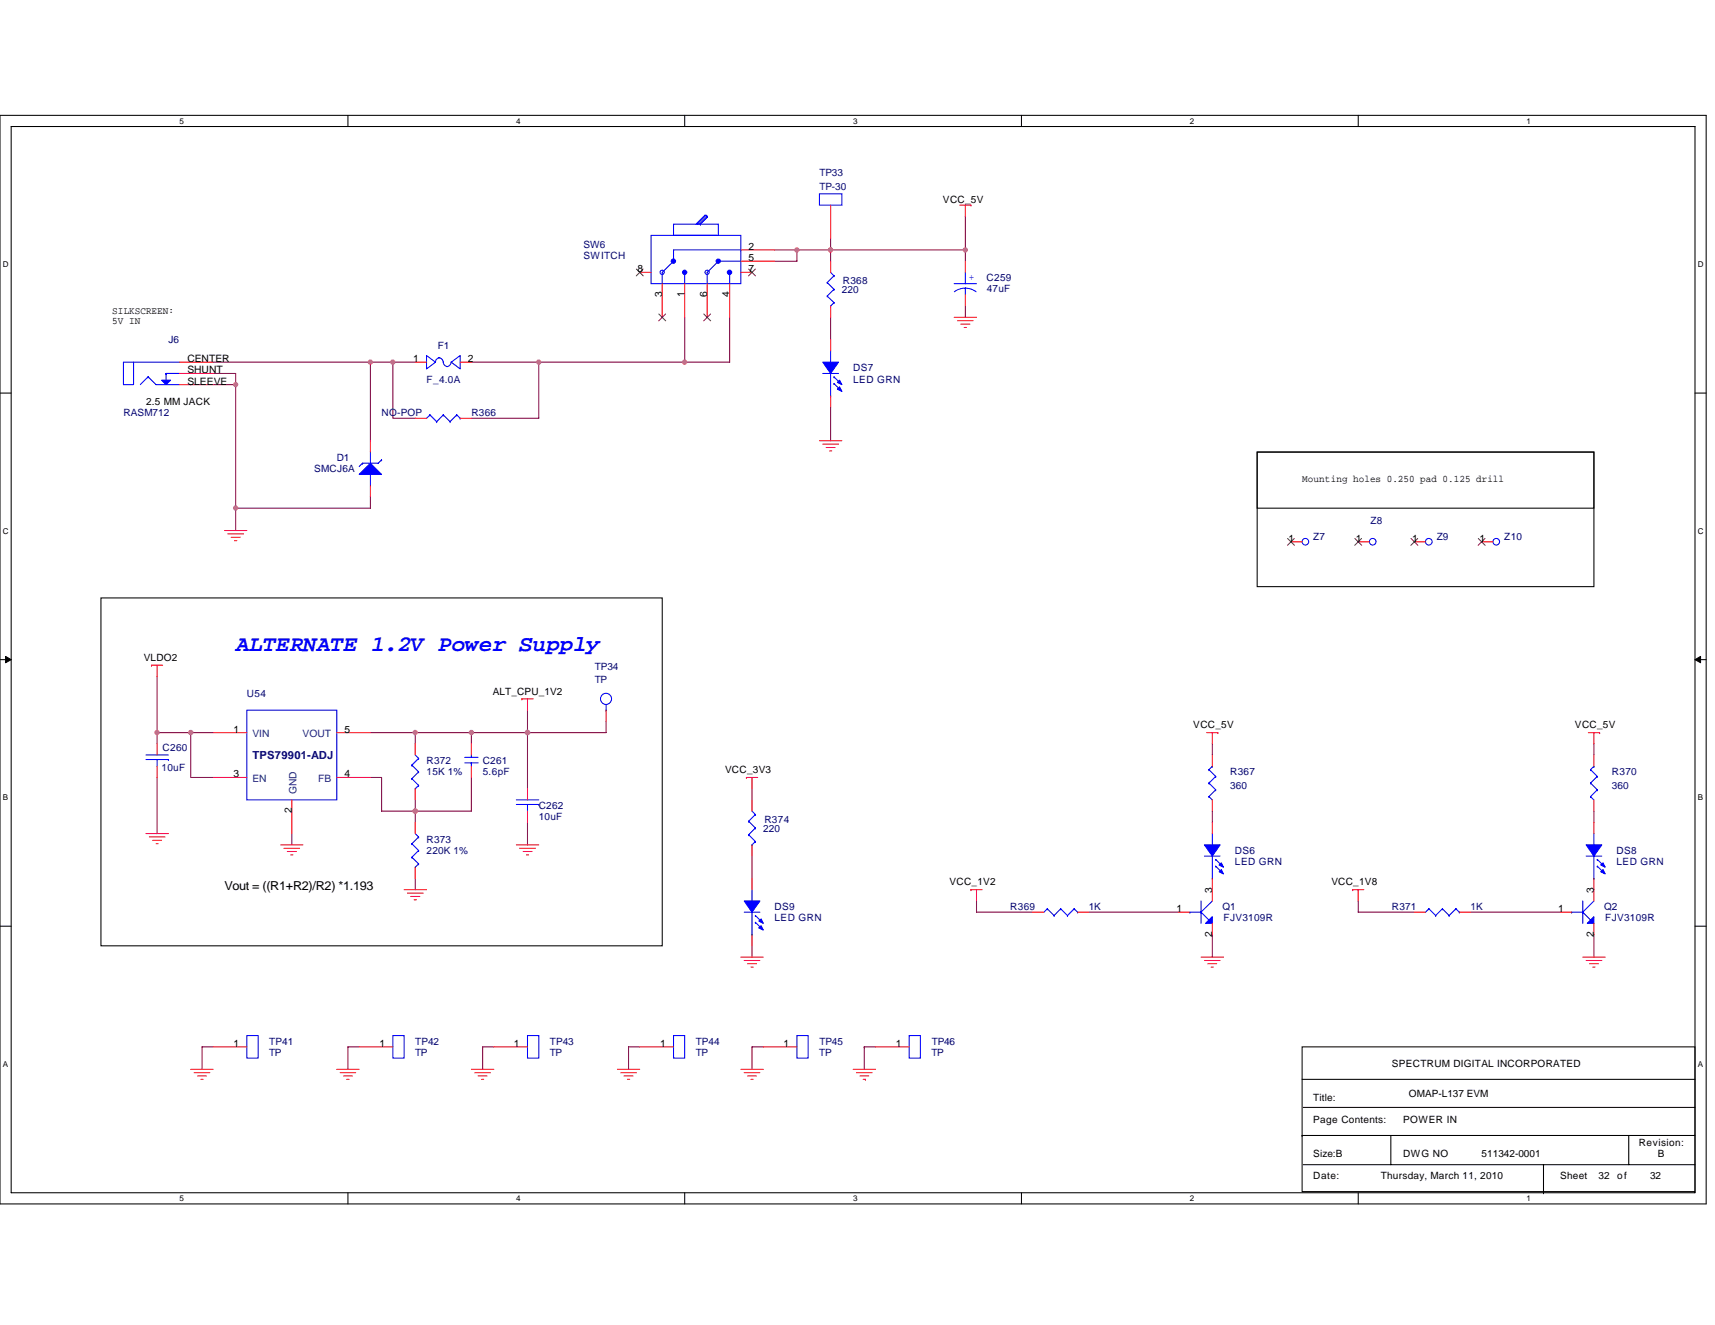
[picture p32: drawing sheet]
<svg xmlns="http://www.w3.org/2000/svg" width="279mm" height="216mm" viewBox="0 0 279 216" stroke-linecap="round" stroke-linejoin="round" font-family="sans-serif">
<defs><g id="words">
<text font-size="3.6" fill="#00f" x="38.4" y="106">ALTERNATE 1.2V Power Supply</text>
<text font-size="2" x="36.6" y="144.9">Vout = ((R1+R2)/R2) *1.193</text>
<text font-size="1.8" fill="#000080" x="41.1" y="123.6">TPS79901-ADJ</text>
<g font-size="1.7">
<text x="122" y="40.7">2</text>
<text x="103.9" y="44.4">8</text>
<text x="122" y="42.5">5</text>
<text x="122" y="44.4">7</text>
<text x="107.9" y="48.4" transform="rotate(-90 107.9 48.4)">3</text>
<text x="111.5" y="48.4" transform="rotate(-90 111.5 48.4)">1</text>
<text x="115.2" y="48.4" transform="rotate(-90 115.2 48.4)">6</text>
<text x="118.9" y="48.4" transform="rotate(-90 118.9 48.4)">4</text>
<text x="30.5" y="59">CENTER</text>
<text x="67.3" y="59">1</text>
<text x="76.2" y="59">2</text>
<text x="30.5" y="62.7">SLEEVE</text>
<text x="30.5" y="60.8">SHUNT</text>
<text x="209.9" y="88.3">1</text>
<text x="220.9" y="88.3">1</text>
<text x="230" y="88.3">1</text>
<text x="241" y="88.3">1</text>
<text x="38" y="119.4">1</text>
<text x="56.1" y="119.4">5</text>
<text x="38" y="126.7">3</text>
<text x="56.1" y="126.7">4</text>
<text x="47.5" y="132.5" transform="rotate(-90 47.5 132.5)">2</text>
<text x="191.6" y="148.6">1</text>
<text x="197.5" y="145.5" transform="rotate(-90 197.5 145.5)">3</text>
<text x="253.8" y="148.6">1</text>
<text x="259.7" y="145.5" transform="rotate(-90 259.7 145.5)">3</text>
<text x="197.5" y="152.7" transform="rotate(-90 197.5 152.7)">2</text>
<text x="259.7" y="152.7" transform="rotate(-90 259.7 152.7)">2</text>
<text x="38" y="170.6">1</text>
<text x="61.8" y="170.6">1</text>
<text x="83.7" y="170.6">1</text>
<text x="107.5" y="170.6">1</text>
<text x="127.6" y="170.6">1</text>
<text x="145.9" y="170.6">1</text>
</g>
<g font-size="1.7" fill="#004080">
<text x="41.1" y="120.1">VIN</text>
<text x="49.3" y="120.1">VOUT</text>
<text x="41.1" y="127.4">EN</text>
<text x="48.3" y="129.4" transform="rotate(-90 48.3 129.4)">GND</text>
<text x="51.8" y="127.4">FB</text>
</g>
<g font-size="1.6" fill="#000080">
<text x="133.5" y="28.7">TP33</text>
<text x="133.5" y="30.9">TP-30</text>
<text x="95.1" y="40.4">SW6</text>
<text x="95.1" y="42.2">SWITCH</text>
<text x="137.2" y="47.7">220</text>
<text x="137.3" y="46.2">R368</text>
<text x="160.7" y="45.9">C259</text>
<text x="160.8" y="47.5">47uF</text>
<text x="27.4" y="55.9">J6</text>
<text x="71.3" y="56.9">F1</text>
<text x="69.5" y="62.3">F_4.0A</text>
<text x="139" y="62.3">LED GRN</text>
<text x="139" y="60.5">DS7</text>
<text x="20.1" y="67.8">RASM712</text>
<text x="62.2" y="67.8">NO-POP</text>
<text x="76.8" y="67.8">R366</text>
<text x="51.2" y="77">SMCJ6A</text>
<text x="54.9" y="75.1">D1</text>
<text x="214" y="87.9">Z7</text>
<text x="223.3" y="85.4">Z8</text>
<text x="234.1" y="87.9">Z9</text>
<text x="245" y="87.9">Z10</text>
<text x="40.2" y="113.5">U54</text>
<text x="96.9" y="111.3">TP</text>
<text x="96.9" y="109.2">TP34</text>
<text x="26.3" y="125.6">10uF</text>
<text x="26.5" y="122.3">C260</text>
<text x="69.5" y="124.5">R372</text>
<text x="78.6" y="124.5">C261</text>
<text x="69.5" y="126.3">15K 1%</text>
<text x="78.6" y="126.3">5.6pF</text>
<text x="87.8" y="131.8">C262</text>
<text x="200.4" y="126.3">R367</text>
<text x="200.4" y="128.5">360</text>
<text x="262.6" y="126.3">R370</text>
<text x="262.6" y="128.5">360</text>
<text x="69.5" y="137.3">R373</text>
<text x="87.8" y="133.6">10uF</text>
<text x="124.4" y="135.5">220</text>
<text x="124.5" y="134">R374</text>
<text x="69.5" y="139.1">220K 1%</text>
<text x="201.2" y="139.1">DS6</text>
<text x="201.2" y="141">LED GRN</text>
<text x="263.3" y="141">LED GRN</text>
<text x="263.4" y="139.1">DS8</text>
<text x="126.2" y="148.3">DS9</text>
<text x="164.6" y="148.3">R369</text>
<text x="177.4" y="148.3">1K</text>
<text x="199.2" y="148.3">Q1</text>
<text x="226.8" y="148.3">R371</text>
<text x="239.6" y="148.3">1K</text>
<text x="261.3" y="148.3">Q2</text>
<text x="126.2" y="150.1">LED GRN</text>
<text x="199.3" y="150.1">FJV3109R</text>
<text x="261.5" y="150.1">FJV3109R</text>
<text x="43.9" y="172.1">TP</text>
<text x="43.9" y="170.2">TP41</text>
<text x="67.6" y="172.1">TP</text>
<text x="67.6" y="170.2">TP42</text>
<text x="89.6" y="172.1">TP</text>
<text x="89.6" y="170.2">TP43</text>
<text x="113.3" y="172.1">TP</text>
<text x="113.4" y="170.2">TP44</text>
<text x="133.5" y="172.1">TP</text>
<text x="133.5" y="170.2">TP45</text>
<text x="151.8" y="172.1">TP</text>
<text x="151.8" y="170.2">TP46</text>
</g>
<g font-size="1.6">
<text x="153.6" y="33.1">VCC_5V</text>
<text x="18.3" y="51.1">SILKSCREEN:</text>
<text x="18.3" y="52.9">5V IN</text>
<text x="23.8" y="66">2.5 MM JACK</text>
<text x="212.1" y="78.6">Mounting holes 0.250 pad 0.125 drill</text>
<text x="23.4" y="107.7">VLDO2</text>
<text x="80.3" y="113.2">ALT_CPU_1V2</text>
<text x="194.4" y="118.7">VCC_5V</text>
<text x="256.6" y="118.7">VCC_5V</text>
<text x="118.1" y="126">VCC_3V3</text>
<text x="154.7" y="144.3">VCC_1V2</text>
<text x="216.9" y="144.3">VCC_1V8</text>
<text x="226.8" y="173.9">SPECTRUM DIGITAL INCORPORATED</text>
<text x="214" y="179.4">Title:</text>
<text x="229.5" y="178.8">OMAP-L137 EVM</text>
<text x="214" y="183">Page Contents:</text>
<text x="228.6" y="183">POWER IN</text>
<text x="214" y="188.5">Size:B</text>
<text x="228.6" y="188.5">DWG NO</text>
<text x="241.4" y="188.5">511342-0001</text>
<text x="267" y="186.7">Revision:</text>
<text x="270.1" y="188.5">B</text>
<text x="214" y="192.2">Date:</text>
<text x="224.9" y="192.2">Thursday, March 11, 2010</text>
<text x="254.2" y="192.2">Sheet</text>
<text x="260.4" y="192.2">32</text>
<text x="263.5" y="192.2">of</text>
<text x="268.8" y="192.2">32</text>
</g>
<text font-size="1.6" fill="#00f" x="157.8" y="45.7">+</text>
<g font-size="1.3">
<text x="29.3" y="20.2">5</text>
<text x="84.1" y="20.2">4</text>
<text x="139" y="20.2">3</text>
<text x="193.8" y="20.2">2</text>
<text x="248.7" y="20.2">1</text>
<text x=".5" y="43.5">D</text>
<text x="276.6" y="43.5">D</text>
<text x=".5" y="87">C</text>
<text x="276.6" y="87">C</text>
<text x=".5" y="130.4">B</text>
<text x="276.6" y="130.4">B</text>
<text x=".5" y="173.8">A</text>
<text x="276.6" y="173.8">A</text>
<text x="29.3" y="195.7">5</text>
<text x="84.1" y="195.7">4</text>
<text x="139" y="195.7">3</text>
<text x="193.8" y="195.7">2</text>
<text x="248.7" y="195.7">1</text>
</g>
</g></defs>
<path d="M0 18.8h278v177.4h-278zM1.8 20.6h274.3v173.8h-274.3z" fill="none" stroke="#000" stroke-width=".17"/>
<g fill="#fff">
<path d="M29.3 19h.7v1.4h-.7z"/>
<path d="M29.3 194.5h.7v1.5h-.7z"/>
</g>
<path d="M56.7 18.8v1.8M56.7 194.4v1.8" fill="none" stroke="#000" stroke-width=".17"/>
<g fill="#fff">
<path d="M84.1 19h.7v1.4h-.7z"/>
<path d="M84.1 194.5h.7v1.5h-.7z"/>
</g>
<path d="M111.5 18.8v1.8M111.5 194.4v1.8" fill="none" stroke="#000" stroke-width=".17"/>
<g fill="#fff">
<path d="M139 19h.7v1.4h-.7z"/>
<path d="M139 194.5h.7v1.5h-.7z"/>
</g>
<path d="M166.4 18.8v1.8M166.4 194.4v1.8" fill="none" stroke="#000" stroke-width=".17"/>
<g fill="#fff">
<path d="M193.8 19h.8v1.4h-.8z"/>
<path d="M193.8 194.5h.8v1.5h-.8z"/>
</g>
<path d="M221.3 18.8v1.8M221.3 194.4v1.8" fill="none" stroke="#000" stroke-width=".17"/>
<g fill="#fff">
<path d="M248.7 19h.7v1.4h-.7z"/>
<path d="M248.7 194.5h.7v1.5h-.7z"/>
<path d="M.5 42.3h.9v1.5h-.9z"/>
<path d="M276.6 42.3h1v1.5h-1z"/>
<path d="M.5 85.8h.9v1.4h-.9z"/>
<path d="M276.6 85.8h1v1.4h-1z"/>
</g>
<path d="M0 64.1h1.8M276.1 64.1h1.9" fill="none" stroke="#000" stroke-width=".17"/>
<g fill="#fff">
<path d="M.5 129.2h.8v1.5h-.8z"/>
<path d="M276.6 129.2h.9v1.5h-.9z"/>
</g>
<path d="M0 107.5h1.8M276.1 107.5h1.9" fill="none" stroke="#000" stroke-width=".17"/>
<path d="M.9 107l.9 .5-.9 .5zM276.1 107.5l1-.5v1z" fill="#000" stroke="#000" stroke-width=".16"/>
<g fill="#fff">
<path d="M.5 172.6h.8v1.5h-.8z"/>
<path d="M276.6 172.6h.9v1.5h-.9z"/>
</g>
<g fill="none" stroke="#000" stroke-width=".17">
<path d="M204.8 73.7h54.9v21.9h-54.9zM204.8 73.7h54.9v9.1h-54.9zM16.4 97.4h91.5v56.7h-91.5zM0 150.9h1.8M276.1 150.9h1.9M212.1 170.6h64v23.6h-64zM212.1 175.9h64M212.1 185h.1M212.1 185h64M212.3 189.8h63.8M212.3 180.4h63.8M226.6 185v4.8"/>
<path d="M251.5 194.4h.1M251.5 189.8v4.6M265.3 185v4.8"/>
</g>
<g fill="none" stroke="#800040" stroke-width=".17">
<path d="M135.3 38.9v1.8h22M157.3 35.2v7.4M34.7 59h25.6M60.3 59v12.8M60.3 59h3.7v9.2h3.6M64 59h3.6M76.8 59h34.7M87.8 59v9.2h-11M111.5 51.7v7.3M118.9 51.7v7.3h-7.4M126.2 40.7h9.1v1.9M129.8 40.7v1.9h-3.6"/>
<path d="M135.3 51.7v3.7M157.3 49.9v1.8M34.7 60.9h3.7v1.8M34.7 62.7h3.7v20.1M135.3 66.3v5.5M38.4 82.8v3.6M60.3 81v1.8h-21.9M25.6 110.2v11M25.6 119.4h5.5v7.3h3.6M31.1 119.4h3.6M60.3 119.4h7.3v1.8M67.6 119.4h9.2"/>
<path d="M76.8 119.4h9.1M76.8 119.4v1.8M85.9 115.7v3.7M85.9 119.4v9.1M98.7 117.5v1.9h-12.8M25.6 126.7v9.1M47.5 135.8v1.9M60.3 126.7h1.9v5.5h5.4M67.6 132.2v1.8M67.6 130.3v1.9M76.8 126.7v5.5h-9.2M85.9 134v3.7"/>
<path d="M122.5 139.5v3.7M122.5 128.5v1.8M197.5 132.2v1.8M197.5 121.2v1.8M259.7 132.2v1.8M259.7 121.2v1.8M67.6 143.2v1.8M122.5 154.1v1.9M159.1 146.8v1.8h9.1M177.4 148.6h14.6M197.5 152.3v3.7M221.3 146.8v1.8h9.1"/>
<path d="M239.6 148.6h14.6M259.7 152.3v3.7M34.7 170.6h-1.8v3.6M58.5 170.6h-1.8v3.6M80.5 170.6h-1.9v3.6M104.2 170.6h-1.8v3.6M124.4 170.6h-1.9v3.6M140.8 170.6v3.6M140.8 170.6h.1M140.8 170.6h1.8"/>
</g>
<g fill="none" stroke="#f00" stroke-width=".17">
<path d="M135.3 33.4v5.5M156.4 33.4h1.8M157.3 33.4v1.8M158.2 33.4h.1M29.3 59h5.4M67.6 59h1.9M75 59h1.8M104.2 44.4h1.9M107.9 46.2v5.5M111.5 46.2v5.5M115.2 46.2v5.5M118.9 46.2v5.5"/>
<path d="M120.7 42.6h5.5M120.7 40.7h5.5M120.7 44.4h1.8M135.3 42.6v1.8M135.3 49.9v1.8M135.3 55.4v1.8M155.4 51.7h3.7M156 52.3h2.5M156.5 52.8h1.5M157.1 53.4h.4M157.3 42.6v1.8M157.3 48v1.9"/>
<path d="M29.3 62.7h5.4M29.3 60.9h5.4M60.3 71.8v1.9M60.3 79.1v1.9M67.6 68.2h1.9M75 68.2h1.8M133.5 71.8h3.7M134 72.4h2.6M134.6 72.9h1.5M135.1 73.5h.4M135.3 64.5v1.8M36.6 86.4h3.6"/>
<path d="M37.1 87h2.6M37.7 87.5h1.4M38.2 88.1h.4M210.3 88.3h1.8M221.3 88.3h1.8M230.4 88.3h1.8M241.4 88.3h1.8M24.7 108.4h.1M24.7 108.4h1.8M25.6 108.4v1.8M34.7 119.4h5.5M54.9 119.4h5.4"/>
<path d="M85 113.9h.1M85 113.9h1.9M85.9 113.9v1.8M98.7 115.7v1.8M196.6 119.4h1.8M197.5 119.4v1.8M198.4 119.4h.1M258.8 119.4h1.8M259.7 119.4v1.8M260.6 119.4h.1M23.8 135.8h3.6M24.3 136.4h2.6"/>
<path d="M24.9 136.9h1.4M25.4 137.5h.4M25.6 121.2v1.8M25.6 124.9v1.8M34.7 126.7h5.5M45.7 137.7h3.7M46.3 138.2h2.5M46.8 138.7h1.5M47.3 139.3h.4M47.5 130.3v5.5M54.9 126.7h5.4M67.6 121.2v1.8"/>
<path d="M67.6 128.5v1.8M67.6 134v1.8M76.8 121.2v1.8M76.8 124.9v1.8M84.1 137.7h3.7M84.7 138.2h2.5M85.2 138.7h1.5M85.8 139.3h.3M85.9 128.5v1.8M85.9 132.2v1.8M121.6 126.7h.1M121.6 126.7h1.8"/>
<path d="M122.5 126.7v1.8M122.5 130.3v1.9M122.5 137.7v1.8M197.5 123v1.9M197.5 130.3v1.9M197.5 134v1.8M259.7 123v1.9M259.7 130.3v1.9M259.7 134v1.8M65.8 145h3.7M66.4 145.5h2.5M66.9 146.1h1.5"/>
<path d="M67.5 146.6h.3M67.6 141.3v1.9M120.7 156h3.7M121.2 156.5h2.6M121.8 157h1.5M122.3 157.6h.4M122.5 143.2v1.8M122.5 152.3v1.8M158.2 145h.1M158.2 145h1.8M159.1 145v1.8M168.2 148.6h1.9"/>
<path d="M175.6 148.6h1.8M192 148.6h1.8M195.7 156h3.6M196.2 156.5h2.6M196.8 157h1.4M197.3 157.6h.4M197.5 143.2v3.6M197.5 150.5v1.8M220.4 145h.1M220.4 145h1.8M221.3 145v1.8M230.4 148.6h1.8"/>
<path d="M237.7 148.6h1.9M254.2 148.6h1.8M257.9 156h3.6M258.4 156.5h2.6M259 157h1.4M259.5 157.6h.4M259.7 143.2v3.6M259.7 150.5v1.8M31.1 174.2h3.6M31.6 174.8h2.6M32.2 175.3h1.4M32.7 175.9h.4"/>
<path d="M34.7 170.6h5.5M54.9 174.2h3.6M55.4 174.8h2.6M55.9 175.3h1.5M56.5 175.9h.4M58.5 170.6h5.5M76.8 174.2h3.7M77.3 174.8h2.6M77.9 175.3h1.5M78.4 175.9h.4M80.5 170.6h5.4M100.6 174.2h3.6"/>
<path d="M101.1 174.8h2.6M101.7 175.3h1.4M102.2 175.9h.4M104.2 170.6h5.5M120.7 174.2h3.7M121.2 174.8h2.6M121.8 175.3h1.5M122.3 175.9h.4M124.4 170.6h5.4M139 174.2h3.6M139.5 174.8h2.6M140.1 175.3h1.4"/>
<path d="M140.6 175.9h.4M141 175.9h.1M142.6 170.6h5.5"/>
</g>
<g fill="none" stroke="#00f" stroke-width=".17">
<path d="M106.1 38.4h14.6v7.8h-14.6zM109.7 36.5h7.3v1.9h-7.3zM113.4 36.5l1.5-1.4h.1l.2 .1v.2l-1.1 1.1M113.6 36.5l1.4-1.4 .2 .1-1.3 1.3zM114.1 36.5h.1M133.5 31.6h3.7v1.8h-3.7zM20.1 59h1.7v3.7h-1.7zM21.8 59h7.5M69.5 57.9l1.5 1.1-1.5 1.1zM71.5 58.3a.95 .95 0 0 1 .8 1l.4 .4h.2M71.6 58.3a.7 .7 0 0 0-.6 .7M73.5 59a.74 .74 0 0 1-.8 .7"/>
<path d="M73.5 59l1.5-1.1v2.2zM109.7 42.6l-1.8 1.8v1.8M109.7 42.6h.1M111.5 44.4v1.8M117 42.6l-1.8 1.8v1.8M117 42.6h3.7M117 42.6h.1M118.9 44.4v1.8M120.7 40.7h-11v1.9M120.7 40.7h.1M134.8 46h.1M134.8 48.2h.1"/>
<path d="M134.8 46l1.1 1.1M134.8 48.2l1.1 1.1M135.3 57.2v1.8M135.3 49.9h.1M135.3 44.4l.6 .5M135.9 44.9h.1M135.9 47.1h.1M135.9 49.3h.1M135.9 44.9l-1.1 1.1M135.9 47.1l-1.1 1.1M135.9 49.3l-.6 .6M155.4 46.2h3.7"/>
<path d="M157.2 46.9l1.2 .3 .6 .3M157.2 46.9l-1.1 .3-.6 .3M157.3 46.9v1.1M157.3 44.4v1.8M24.1 61.4h.1M24.1 61.4l1.3 1.3h3.9M24.1 61.4l-1.2 1.3M27.1 60.9h2.2zM27.1 60.9h.1M27.1 60.9v1.1M59.1 75.5h.1M59.1 75.5l-.6 .5"/>
<path d="M60.3 77.3v1.8M60.3 73.7v1.8M62.2 74.9l-.6 .6h-2.5M62.2 74.9h.1M70 67.6h.1M70 67.6l-.5 .6M70 67.6l1.1 1.1M71.1 68.7h.1M72.2 67.6h.1M72.2 67.6l-1.1 1.1M72.2 67.6l1.1 1.1M73.3 68.7h.1"/>
<path d="M74.4 67.6h.1M74.4 67.6l-1.1 1.1M74.4 67.6l.6 .6M75 68.2h.1M134 60.9h2.6M135.3 64.5h.1M135.3 60.9v3.6M135.9 61.4h.1M135.9 62.5h.1M135.9 61.4l1.1 1.1M135.9 62.5l1.1 1.1M40.2 115.7h14.7v14.6h-14.7z"/>
<path d="M98.7 115.7h.1M98.7 114.8v.9M23.8 123h3.6M23.8 123.8h3.6M25.6 123.8v1.1M27.4 123.8h.1M67.1 137.5h.1M67.1 139.7h.1M67.1 124.7h.1M67.1 126.9h.1M67.1 137.5l1.1 1.1M67.1 139.7l1.1 1.1"/>
<path d="M67.1 124.7l1.1 1.1M67.1 126.9l1.1 1.1M67.6 128.5h.1M67.6 135.8l.6 .6M67.6 123l.6 .6M68.2 136.4h.1M68.2 138.6h.1M68.2 123.6h.1M68.2 125.8h.1M68.2 128h.1M68.2 136.4l-1.1 1.1M68.2 138.6l-1.1 1.1"/>
<path d="M68.2 123.6l-1.1 1.1M68.2 125.8l-1.1 1.1M68.2 128l-.6 .5M75.7 124.3h2.2M75.7 123.4h2.2M76.8 123v.4M76.8 124.3h.1M76.8 124.3v.6M84.1 130.3h3.7M84.1 131.1h3.7M85.9 131.1v1.1M87.8 131.1h.1"/>
<path d="M122 133.8h.1M122 136h.1M122 133.8l1.1 1.1M122 136l1.1 1.1M122.5 137.7h.1M122.5 132.2l.6 .5M123.1 132.7h.1M123.1 134.9h.1M123.1 137.1h.1M123.1 132.7l-1.1 1.1M123.1 134.9l-1.1 1.1M123.1 137.1l-.6 .6"/>
<path d="M196.2 139.5h2.6M197 129.8h.1M197 127.6h.1M197 125.4h.1M197 129.8l.5 .5M197 127.6l1.1 1.1M197 125.4l1.1 1.1M197.5 124.9h.1M197.5 135.8v1.9M197.5 124.9l-.5 .5M197.5 139.5v3.7M198.1 128.7h.1"/>
<path d="M198.1 126.5h.1M198.1 128.7l-1.1 1.1M198.1 126.5l-1.1 1.1M258.4 139.5h2.6M259.1 129.8h.1M259.1 127.6h.1M259.1 125.4h.1M259.1 129.8l.6 .5M259.1 127.6l1.1 1.1M259.1 125.4l1.1 1.1M259.7 124.9h.1M259.7 135.8v1.9"/>
<path d="M259.7 124.9l-.6 .5M259.7 139.5v3.7M260.2 128.7h.1M260.2 126.5h.1M260.2 128.7l-1.1 1.1M260.2 126.5l-1.1 1.1M67.6 141.3h.1M68.2 140.8h.1M68.2 140.8l-.6 .5M121.2 148.6h2.6M122.5 145v1.8M122.5 152.3h.1"/>
<path d="M122.5 148.6v3.7M123.1 149.2h.1M123.1 150.3h.1M123.1 149.2l1.1 1.1M123.1 150.3l1.1 1.1M170.6 148.1h.1M170.6 148.1l-.5 .5M170.6 148.1l1.1 1.1M171.7 149.2h.1M172.8 148.1h.1M172.8 148.1l-1.1 1.1M172.8 148.1l1.1 1.1"/>
<path d="M173.9 149.2h.1M175 148.1h.1M175 148.1l-1.1 1.1M175 148.1l.6 .5M175.6 148.6h.1M193.8 148.6h.1M193.8 148.6h1.9M195.7 148.6h.1M195.7 146.8v3.7M195.7 148.6l1.3 1.3M197 149.9h.1M197.5 143.2h.1"/>
<path d="M197.5 146.8l-1.8 1.8M198.1 140h.1M198.1 141.1h.1M198.1 140l1.1 1.1M198.1 141.1l1.1 1.1M232.8 148.1h.1M232.8 148.1l-.6 .5M232.8 148.1l1.1 1.1M233.9 149.2h.1M235 148.1h.1M235 148.1l-1.1 1.1M235 148.1l1.1 1.1"/>
<path d="M236.1 149.2h.1M237.2 148.1h.1M237.2 148.1l-1.1 1.1M237.2 148.1l.5 .5M237.7 148.6h.1M256 148.6h.1M256 148.6h1.9M257.9 148.6h.1M257.9 146.8v3.7M257.9 148.6l1.2 1.3M259.1 149.9h.1M259.7 143.2h.1"/>
<path d="M259.7 146.8l-1.8 1.8M260.2 140h.1M260.2 141.1h.1M260.2 140l1.1 1.1M260.2 141.1l1.1 1.1M40.2 168.7h1.9v3.7h-1.9zM64 168.7h1.8v3.7h-1.8zM85.9 168.7h1.9v3.7h-1.9zM109.7 168.7h1.8v3.7h-1.8zM129.8 168.7h1.9v3.7h-1.9zM148.1 168.7h1.8v3.7h-1.8z"/>
<circle cx="107.9" cy="44.4" r=".35"/>
<circle cx="115.2" cy="44.4" r=".35"/>
<circle cx="212.7" cy="88.3" r=".54"/>
<circle cx="223.6" cy="88.3" r=".54"/>
<circle cx="232.8" cy="88.3" r=".54"/>
<circle cx="243.8" cy="88.3" r=".54"/>
<circle cx="98.7" cy="113.9" r=".9"/>
</g>
<g fill="none" stroke="#804000" stroke-width=".16">
<path d="M103.7 43.8l1.1 1.2M104.8 43.8l-1.1 1.2M107.3 51.2l1.2 1.1M108.4 51.2l-1.1 1.1M114.7 51.2l1.1 1.1M115.8 51.2l-1.2 1.1M122 43.8l1.1 1.2M123.1 43.8l-1.2 1.2M209.8 87.7l1.1 1.2M210.9 87.7l-1.2 1.2M220.7 87.7l1.1 1.2M221.8 87.7l-1.1 1.2"/>
<path d="M229.9 87.7l1.1 1.2M231 87.7l-1.2 1.2M240.8 87.7l1.2 1.2M241.9 87.7l-1.1 1.2"/>
</g>
<g fill="#00f" stroke="#00f" stroke-width=".17">
<path d="M121.2 146.8h2.6l-1.3 1.8z" fill-rule="evenodd"/>
<path d="M123.6 151.2l.4-.4 .4 .8z" fill-rule="evenodd"/>
<path d="M123.6 150.1l.4-.4 .4 .8z" fill-rule="evenodd"/>
<path d="M196.4 150.5l1.1-1.1v1.1z" fill-rule="evenodd"/>
<path d="M58.5 77.3l1.8-1.8 1.9 1.8z" fill-rule="evenodd"/>
<path d="M258.4 137.7h2.6l-1.3 1.8z" fill-rule="evenodd"/>
<path d="M260.8 142l.4-.3 .3 .7z" fill-rule="evenodd"/>
<path d="M260.8 140.9l.4-.3 .3 .7z" fill-rule="evenodd"/>
<path d="M259.1 149.9l.6-.5v1.1h-1.1z" fill-rule="evenodd"/>
<path d="M134 59h2.6l-1.3 1.9z" fill-rule="evenodd"/>
<path d="M136.8 63l.4 .8-.8-.4z" fill-rule="evenodd"/>
<path d="M136.8 62l.4 .7-.8-.4z" fill-rule="evenodd"/>
<path d="M196.2 137.7h2.6l-1.3 1.8z" fill-rule="evenodd"/>
<path d="M198.6 142l.4-.3 .3 .7z" fill-rule="evenodd"/>
<path d="M199 140.6l.3 .7-.7-.4z" fill-rule="evenodd"/>
<path d="M26.3 62h1.5l-.7 .7z" fill-rule="evenodd"/>
<circle cx="111.5" cy="44.4" r=".35"/>
<circle cx="118.9" cy="44.4" r=".36"/>
<circle cx="117" cy="42.6" r=".35"/>
<circle cx="109.7" cy="42.6" r=".36"/>
</g>
<g fill="#f0f" stroke="#f0f" stroke-width=".17">
<circle cx="64" cy="59" r=".36"/>
<circle cx="38.4" cy="62.7" r=".35"/>
<circle cx="67.6" cy="119.4" r=".36"/>
<circle cx="85.9" cy="119.4" r=".36"/>
<circle cx="31.1" cy="119.4" r=".36"/>
<circle cx="67.6" cy="132.2" r=".36"/>
<circle cx="76.8" cy="119.4" r=".36"/>
<circle cx="25.6" cy="119.4" r=".36"/>
<circle cx="129.8" cy="40.7" r=".36"/>
<circle cx="111.5" cy="59" r=".36"/>
<circle cx="135.3" cy="40.7" r=".36"/>
<circle cx="157.2" cy="40.7" r=".36"/>
<circle cx="38.4" cy="82.8" r=".36"/>
<circle cx="60.3" cy="59" r=".36"/>
<circle cx="87.8" cy="59" r=".36"/>
</g>
<use href="#words"/>
</svg>
